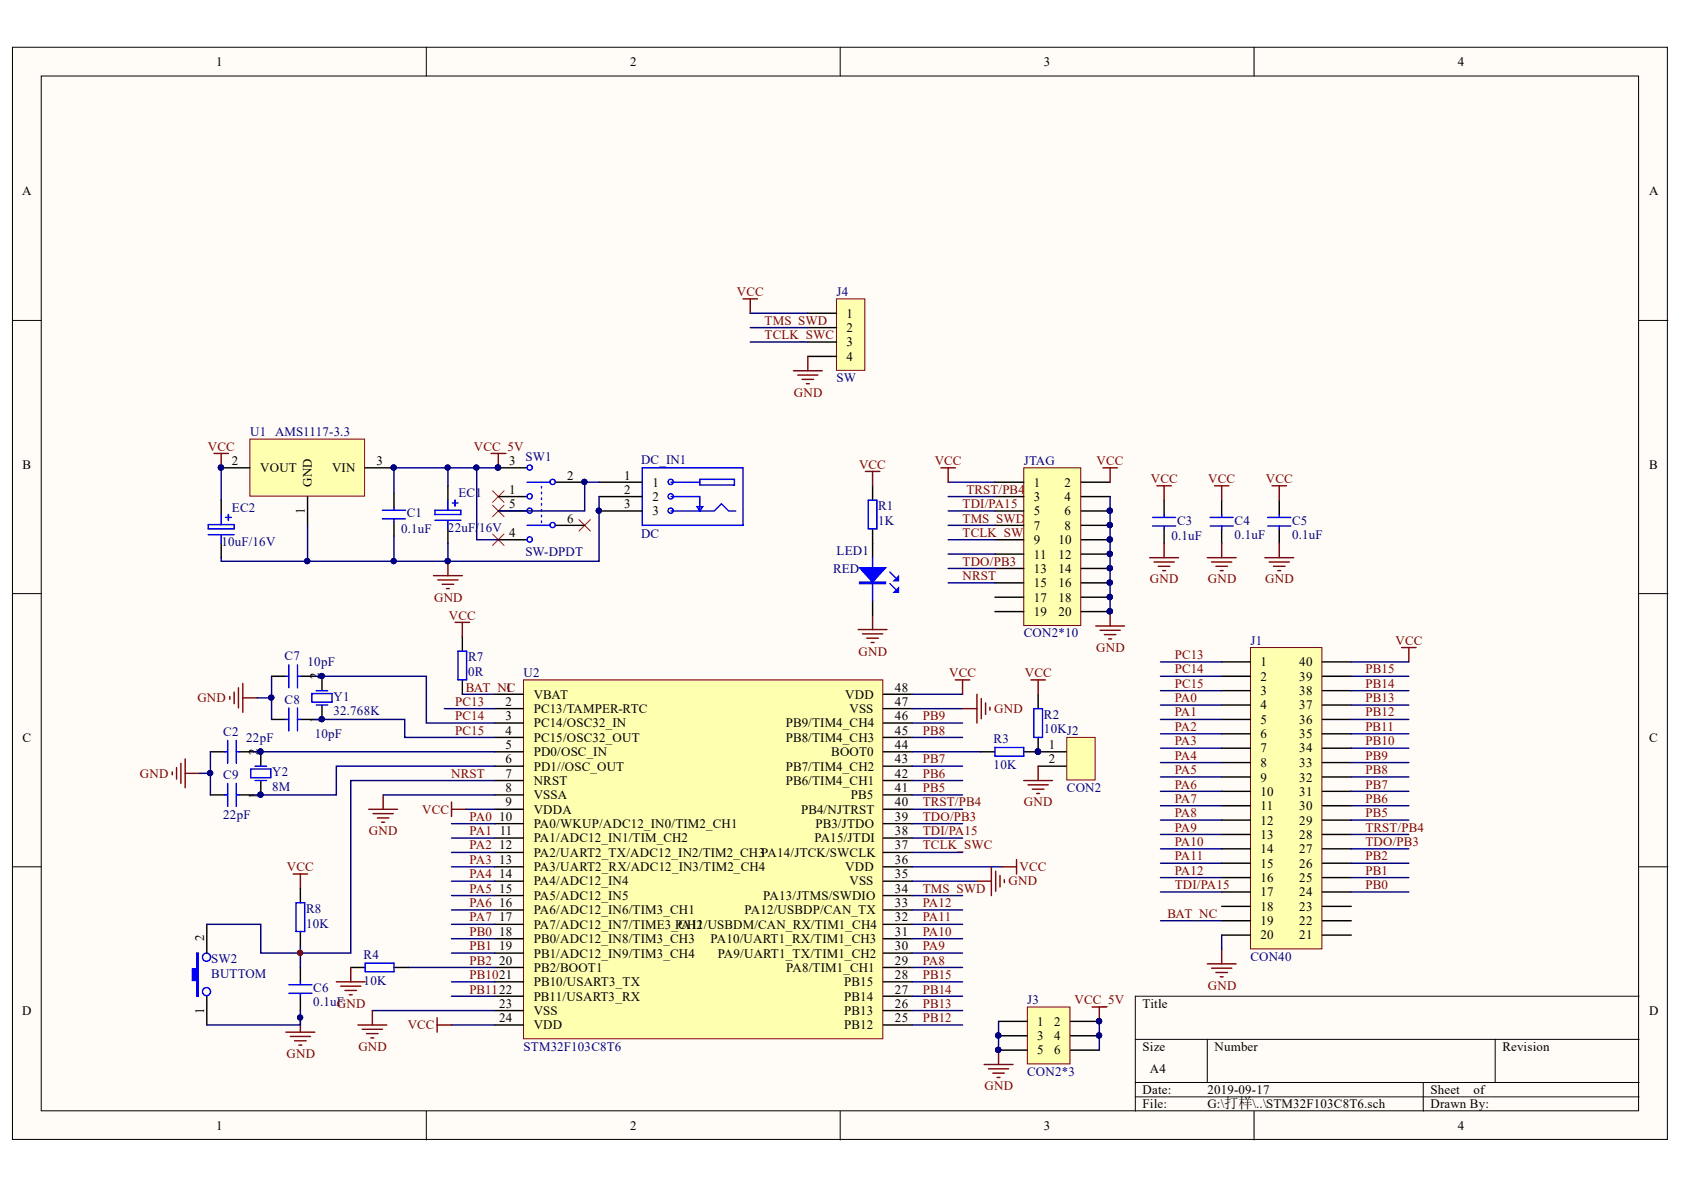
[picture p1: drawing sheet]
<svg xmlns="http://www.w3.org/2000/svg" width="297mm" height="210mm" viewBox="0 0 297 210" stroke-linecap="round" stroke-linejoin="round" font-family="sans-serif">
<defs><g id="words">
<g font-size="2.3">
<text x="38.1" y="11.6">1</text>
<text x="111.1" y="11.6">2</text>
<text x="184.1" y="11.6">3</text>
<text x="257.2" y="11.6">4</text>
<text x="3.9" y="34.4">A</text>
<text x="290.9" y="34.4">A</text>
<text x="149.3" y="56.1">1</text>
<text x="149.3" y="58.6">2</text>
<text x="149.3" y="61.1">3</text>
<text x="149.3" y="63.6">4</text>
<text x="4" y="82.6">B</text>
<text x="40.9" y="82.1">2</text>
<text x="45.9" y="83.3">VOUT</text>
<text x="58.6" y="83.3">VIN</text>
<text x="66.4" y="82.1">3</text>
<text x="89.8" y="82.1">3</text>
<text x="290.9" y="82.6">B</text>
<text x="55" y="85.9" transform="rotate(-90 55 85.9)">GND</text>
<text x="89.8" y="87.1">1</text>
<text x="89.8" y="89.7">5</text>
<text x="100.1" y="84.6">2</text>
<text x="110.1" y="84.6">1</text>
<text x="110.1" y="87.1">2</text>
<text x="110.1" y="89.7">3</text>
<text x="115.1" y="85.9">1</text>
<text x="115.1" y="88.4">2</text>
<text x="182.4" y="85.9">1</text>
<text x="182.4" y="88.4">3</text>
<text x="187.8" y="85.9">2</text>
<text x="187.8" y="88.4">4</text>
<text x="53.7" y="90.7" transform="rotate(-90 53.7 90.7)">1</text>
<text x="89.8" y="94.7">4</text>
<text x="100.1" y="92.2">6</text>
<text x="115.1" y="90.9">3</text>
<text x="182.4" y="90.9">5</text>
<text x="182.4" y="93.4">7</text>
<text x="182.4" y="96">9</text>
<text x="186.7" y="96">10</text>
<text x="187.8" y="90.9">6</text>
<text x="187.8" y="93.4">8</text>
<text x="182.4" y="98.5">11</text>
<text x="182.4" y="101">13</text>
<text x="186.7" y="98.5">12</text>
<text x="186.7" y="101">14</text>
<text x="182.4" y="103.6">15</text>
<text x="182.4" y="106.1">17</text>
<text x="186.7" y="103.6">16</text>
<text x="186.7" y="106.1">18</text>
<text x="182.4" y="108.6">19</text>
<text x="186.7" y="108.6">20</text>
<text x="56.3" y="119.8" transform="rotate(-90 56.3 119.8)">2</text>
<text x="222.3" y="117.5">1</text>
<text x="229.2" y="117.5">40</text>
<text x="89.2" y="124.5">2</text>
<text x="94.1" y="123.2">VBAT</text>
<text x="94.1" y="125.8">PC13/TAMPER-RTC</text>
<text x="149.1" y="123.2">VDD</text>
<text x="149.8" y="125.8">VSS</text>
<text x="157.9" y="124.5">47</text>
<text x="157.9" y="122">48</text>
<text x="222.3" y="120">2</text>
<text x="222.3" y="122.6">3</text>
<text x="222.3" y="125.1">4</text>
<text x="229.2" y="125.1">37</text>
<text x="229.2" y="122.6">38</text>
<text x="229.2" y="120">39</text>
<text x="4" y="130.8">C</text>
<text x="56.3" y="127.6" transform="rotate(-90 56.3 127.6)">1</text>
<text x="89.2" y="127">3</text>
<text x="89.2" y="129.6">4</text>
<text x="94.1" y="128.3">PC14/OSC32_IN</text>
<text x="94.1" y="130.8">PC15/OSC32_OUT</text>
<text x="138.6" y="130.8">PB8/TIM4_CH3</text>
<text x="138.6" y="128.3">PB9/TIM4_CH4</text>
<text x="157.9" y="129.6">45</text>
<text x="157.9" y="127">46</text>
<text x="222.3" y="127.6">5</text>
<text x="222.3" y="130.2">6</text>
<text x="229.2" y="130.2">35</text>
<text x="229.2" y="127.6">36</text>
<text x="290.9" y="130.8">C</text>
<text x="45.5" y="133.1" transform="rotate(-90 45.5 133.1)">2</text>
<text x="89.2" y="132.1">5</text>
<text x="89.2" y="134.6">6</text>
<text x="89.2" y="137.2">7</text>
<text x="94.1" y="133.4">PD0/OSC_IN</text>
<text x="94.1" y="135.9">PD1//OSC_OUT</text>
<text x="138.6" y="135.9">PB7/TIM4_CH2</text>
<text x="146.6" y="133.4">BOOT0</text>
<text x="157.9" y="137.2">42</text>
<text x="157.9" y="134.6">43</text>
<text x="157.9" y="132.1">44</text>
<text x="185" y="132.1">1</text>
<text x="185" y="134.6">2</text>
<text x="222.3" y="132.7">7</text>
<text x="222.3" y="135.3">8</text>
<text x="222.3" y="137.9">9</text>
<text x="229.2" y="137.9">32</text>
<text x="229.2" y="135.3">33</text>
<text x="229.2" y="132.7">34</text>
<text x="45.5" y="140.9" transform="rotate(-90 45.5 140.9)">1</text>
<text x="89.2" y="139.7">8</text>
<text x="89.2" y="142.2">9</text>
<text x="94.1" y="138.4">NRST</text>
<text x="94.1" y="141">VSSA</text>
<text x="94.1" y="143.5">VDDA</text>
<text x="138.6" y="138.4">PB6/TIM4_CH1</text>
<text x="141.3" y="143.5">PB4/NJTRST</text>
<text x="150.1" y="141">PB5</text>
<text x="157.9" y="142.2">40</text>
<text x="157.9" y="139.7">41</text>
<text x="222.3" y="140.4">10</text>
<text x="222.3" y="142.9">11</text>
<text x="229.2" y="142.9">30</text>
<text x="229.2" y="140.4">31</text>
<text x="88.1" y="144.8">10</text>
<text x="88.1" y="149.8">12</text>
<text x="88.1" y="147.3">11</text>
<text x="94.1" y="146">PA0/WKUP/ADC12_IN0/TIM2_CH1</text>
<text x="94.1" y="148.6">PA1/ADC12_IN1/TIM_CH2</text>
<text x="143.7" y="148.6">PA15/JTDI</text>
<text x="143.8" y="146">PB3/JTDO</text>
<text x="157.9" y="149.8">37</text>
<text x="157.9" y="147.3">38</text>
<text x="157.9" y="144.8">39</text>
<text x="222.3" y="145.5">12</text>
<text x="222.3" y="148">13</text>
<text x="229.2" y="148">28</text>
<text x="229.2" y="145.5">29</text>
<text x="88.1" y="152.4">13</text>
<text x="88.1" y="154.9">14</text>
<text x="94.1" y="151.1">PA2/UART2_TX/ADC12_IN2/TIM2_CH3PA14/JTCK/SWCLK</text>
<text x="94.1" y="153.6">PA3/UART2_RX/ADC12_IN3/TIM2_CH4</text>
<text x="149.1" y="153.6">VDD</text>
<text x="157.9" y="154.9">35</text>
<text x="157.9" y="152.4">36</text>
<text x="222.3" y="150.5">14</text>
<text x="222.3" y="153">15</text>
<text x="222.3" y="155.6">16</text>
<text x="229.2" y="155.6">25</text>
<text x="229.2" y="153">26</text>
<text x="229.2" y="150.5">27</text>
<text x="88.1" y="157.4">15</text>
<text x="88.1" y="160">16</text>
<text x="94.1" y="156.2">PA4/ADC12_IN4</text>
<text x="94.1" y="158.7">PA5/ADC12_IN5</text>
<text x="94.1" y="161.2">PA6/ADC12_IN6/TIM3_CH1</text>
<text x="131.3" y="161.2">PA12/USBDP/CAN_TX</text>
<text x="134.6" y="158.7">PA13/JTMS/SWDIO</text>
<text x="149.8" y="156.2">VSS</text>
<text x="157.9" y="160">33</text>
<text x="157.9" y="157.4">34</text>
<text x="222.3" y="158.1">17</text>
<text x="222.3" y="160.6">18</text>
<text x="229.2" y="160.6">23</text>
<text x="229.2" y="158.1">24</text>
<text x="36" y="166" transform="rotate(-90 36 166)">2</text>
<text x="88.1" y="162.5">17</text>
<text x="88.1" y="165.1">18</text>
<text x="88.1" y="167.7">19</text>
<text x="94.1" y="163.9">PA7/ADC12_IN7/TIME3_PCH2</text>
<text x="94.1" y="166.4">PB0/ADC12_IN8/TIM3_CH3</text>
<text x="120.2" y="163.9">A11/USBDM/CAN_RX/TIM1_CH4</text>
<text x="125.3" y="166.4">PA10/UART1_RX/TIM1_CH3</text>
<text x="157.9" y="167.7">30</text>
<text x="157.9" y="165.1">31</text>
<text x="157.9" y="162.5">32</text>
<text x="222.3" y="163.2">19</text>
<text x="222.3" y="165.7">20</text>
<text x="229.2" y="165.7">21</text>
<text x="229.2" y="163.2">22</text>
<text x="88.1" y="170.2">20</text>
<text x="94.1" y="168.9">PB1/ADC12_IN9/TIM3_CH4</text>
<text x="94.1" y="171.5">PB2/BOOT1</text>
<text x="94.1" y="174">PB10/USART3_TX</text>
<text x="126.6" y="168.9">PA9/UART1_TX/TIM1_CH2</text>
<text x="138.7" y="171.5">PA8/TIM1_CH1</text>
<text x="148.9" y="174">PB15</text>
<text x="157.9" y="172.7">28</text>
<text x="157.9" y="170.2">29</text>
<text x="3.9" y="179">D</text>
<text x="36" y="178.9" transform="rotate(-90 36 178.9)">1</text>
<text x="88.1" y="177.8">23</text>
<text x="94.1" y="176.5">PB11/USART3_RX</text>
<text x="94.1" y="179">VSS</text>
<text x="148.9" y="179">PB13</text>
<text x="148.9" y="176.5">PB14</text>
<text x="157.9" y="177.8">26</text>
<text x="157.9" y="175.3">27</text>
<text x="201.6" y="177.8">Title</text>
<text x="290.9" y="179">D</text>
<text x="88.1" y="180.3">24</text>
<text x="94.1" y="181.6">VDD</text>
<text x="148.9" y="181.6">PB12</text>
<text x="157.9" y="180.3">25</text>
<text x="183" y="180.9">1</text>
<text x="183" y="183.4">3</text>
<text x="183" y="186">5</text>
<text x="185.9" y="180.9">2</text>
<text x="185.9" y="183.4">4</text>
<text x="185.9" y="186">6</text>
<text x="201.6" y="185.4">Size</text>
<text x="214.2" y="185.4">Number</text>
<text x="265" y="185.4">Revision</text>
<text x="202.8" y="189.2">A4</text>
<text x="201.6" y="193">Date:</text>
<text x="201.6" y="195.5">File:</text>
<text x="213" y="193">2019-09-17</text>
<text x="213" y="195.5">G:\打样\..\STM32F103C8T6.sch</text>
<text x="252.3" y="193">Sheet</text>
<text x="252.3" y="195.5">Drawn By:</text>
<text x="259.9" y="193">of</text>
<text x="38.1" y="199.3">1</text>
<text x="111.1" y="199.3">2</text>
<text x="184.1" y="199.3">3</text>
<text x="257.2" y="199.3">4</text>
</g>
<g font-size="2.3" fill="#800000">
<text x="130" y="52.3">VCC</text>
<text x="134.9" y="57.3">TMS_SWD</text>
<text x="134.9" y="59.9">TCLK_SWC</text>
<text x="140" y="70">GND</text>
<text x="36.7" y="79.5">VCC</text>
<text x="83.6" y="79.5">VCC_5V</text>
<text x="151.5" y="82.6">VCC</text>
<text x="164.9" y="82.1">VCC</text>
<text x="193.4" y="82.1">VCC</text>
<text x="169.8" y="89.7">TDI/PA15</text>
<text x="170.5" y="87.1">TRST/PB4</text>
<text x="203" y="85.2">VCC</text>
<text x="213.1" y="85.2">VCC</text>
<text x="223.3" y="85.2">VCC</text>
<text x="169.8" y="92.2">TMS_SWD</text>
<text x="169.8" y="94.7">TCLK_SWC</text>
<text x="169.8" y="99.8">TDO/PB3</text>
<text x="76.6" y="106.1">GND</text>
<text x="169.8" y="102.3">NRST</text>
<text x="202.8" y="102.9">GND</text>
<text x="213" y="102.9">GND</text>
<text x="223.2" y="102.9">GND</text>
<text x="79.2" y="109.3">VCC</text>
<text x="246.2" y="113.7">VCC</text>
<text x="151.4" y="115.7">GND</text>
<text x="167.4" y="119.4">VCC</text>
<text x="180.8" y="119.4">VCC</text>
<text x="193.4" y="115">GND</text>
<text x="207.2" y="116.2">PC13</text>
<text x="207.2" y="118.8">PC14</text>
<text x="240.8" y="118.8">PB15</text>
<text x="34.8" y="123.8">GND</text>
<text x="80.3" y="124.5">PC13</text>
<text x="82.1" y="122">BAT_N1C</text>
<text x="175.4" y="125.8">GND</text>
<text x="207.2" y="123.8">PA0</text>
<text x="207.2" y="121.3">PC15</text>
<text x="240.8" y="123.8">PB13</text>
<text x="240.8" y="121.3">PB14</text>
<text x="80.3" y="127">PC14</text>
<text x="80.3" y="129.6">PC15</text>
<text x="162.8" y="129.6">PB8</text>
<text x="162.8" y="127">PB9</text>
<text x="207.2" y="126.4">PA1</text>
<text x="207.2" y="128.9">PA2</text>
<text x="207.2" y="131.4">PA3</text>
<text x="240.8" y="131.4">PB10</text>
<text x="240.8" y="128.9">PB11</text>
<text x="240.8" y="126.4">PB12</text>
<text x="24.7" y="137.2">GND</text>
<text x="79.6" y="137.2">NRST</text>
<text x="162.8" y="137.2">PB6</text>
<text x="162.8" y="134.6">PB7</text>
<text x="207.2" y="134.1">PA4</text>
<text x="207.2" y="136.6">PA5</text>
<text x="240.8" y="136.6">PB8</text>
<text x="240.8" y="134.1">PB9</text>
<text x="74.5" y="143.5">VCC</text>
<text x="162.8" y="142.2">TRST/PB4</text>
<text x="162.8" y="139.7">PB5</text>
<text x="180.6" y="142.2">GND</text>
<text x="207.2" y="139.1">PA6</text>
<text x="207.2" y="141.7">PA7</text>
<text x="240.8" y="141.7">PB6</text>
<text x="240.8" y="139.1">PB7</text>
<text x="65.1" y="147.3">GND</text>
<text x="82.8" y="144.8">PA0</text>
<text x="82.8" y="147.3">PA1</text>
<text x="82.8" y="149.8">PA2</text>
<text x="162.8" y="149.8">TCLK_SWC</text>
<text x="162.8" y="147.3">TDI/PA15</text>
<text x="162.8" y="144.8">TDO/PB3</text>
<text x="207.2" y="144.2">PA8</text>
<text x="207.2" y="146.7">PA9</text>
<text x="207.2" y="149.2">PA10</text>
<text x="240.8" y="144.2">PB5</text>
<text x="240.8" y="149.2">TDO/PB3</text>
<text x="240.8" y="146.7">TRST/PB4</text>
<text x="50.6" y="153.6">VCC</text>
<text x="82.8" y="152.4">PA3</text>
<text x="82.8" y="154.9">PA4</text>
<text x="179.8" y="153.6">VCC</text>
<text x="207.2" y="151.8">PA11</text>
<text x="207.2" y="154.3">PA12</text>
<text x="240.8" y="154.3">PB1</text>
<text x="240.8" y="151.8">PB2</text>
<text x="82.8" y="157.4">PA5</text>
<text x="82.8" y="160">PA6</text>
<text x="162.8" y="160">PA12</text>
<text x="162.8" y="157.4">TMS_SWD</text>
<text x="177.9" y="156.2">GND</text>
<text x="205.9" y="161.9">BAT_NC</text>
<text x="207.2" y="156.8">TDI/PA15</text>
<text x="240.8" y="156.8">PB0</text>
<text x="82.8" y="162.5">PA7</text>
<text x="82.8" y="165.1">PB0</text>
<text x="82.8" y="167.7">PB1</text>
<text x="162.8" y="167.7">PA9</text>
<text x="162.8" y="165.1">PA10</text>
<text x="162.8" y="162.5">PA11</text>
<text x="82.8" y="170.2">PB2</text>
<text x="82.8" y="172.7">PB1021</text>
<text x="162.8" y="172.7">PB15</text>
<text x="162.8" y="170.2">PA8</text>
<text x="82.8" y="175.3">PB1122</text>
<text x="162.8" y="177.8">PB13</text>
<text x="162.8" y="175.3">PB14</text>
<text x="189.6" y="177.1">VCC_5V</text>
<text x="213" y="174.6">GND</text>
<text x="63.2" y="185.4">GND</text>
<text x="71.9" y="181.6">VCC</text>
<text x="162.8" y="180.3">PB12</text>
<text x="50.5" y="186.6">GND</text>
<text x="173.7" y="192.3">GND</text>
</g>
<g font-size="2.3" fill="#000080">
<text x="147.6" y="52.3">J4</text>
<text x="147.6" y="67.4">SW</text>
<text x="44.1" y="77">U1 AMS1117-3.3</text>
<text x="92.7" y="81.3">SW1</text>
<text x="113.1" y="81.8">DC_IN1</text>
<text x="180.6" y="82.1">JTAG</text>
<text x="80.9" y="87.7">EC1</text>
<text x="154.9" y="90">R1</text>
<text x="40.9" y="90.2">EC2</text>
<text x="70.7" y="94">0.1uF</text>
<text x="71.7" y="91.3">C1</text>
<text x="79" y="93.8">22uF/</text>
<text x="84.5" y="93.8">16V</text>
<text x="113.1" y="95">DC</text>
<text x="154.9" y="92.5">1K</text>
<text x="206.6" y="95.3">0.1uF</text>
<text x="207.6" y="92.5">C3</text>
<text x="217.8" y="92.5">C4</text>
<text x="217.8" y="95.1">0.1uF</text>
<text x="227.9" y="92.5">C5</text>
<text x="227.9" y="95.1">0.1uF</text>
<text x="39" y="96.3">10uF/16V</text>
<text x="92.7" y="98">SW-DPDT</text>
<text x="147" y="101">RED</text>
<text x="147.6" y="97.8">LED1</text>
<text x="180.6" y="112.4">CON2*10</text>
<text x="220.6" y="113.7">J1</text>
<text x="50.2" y="116.5">C7</text>
<text x="54.3" y="117.5">10pF</text>
<text x="82.6" y="116.7">R7</text>
<text x="82.6" y="119.2">0R</text>
<text x="92.4" y="119.4">U2</text>
<text x="50.2" y="124.1">C8</text>
<text x="58.8" y="123.6">Y1</text>
<text x="39.4" y="129.8">C2</text>
<text x="43.4" y="130.8">22pF</text>
<text x="55.5" y="130.2">10pF</text>
<text x="58.8" y="126.1">32.768K</text>
<text x="175.3" y="131.1">R3</text>
<text x="184.1" y="126.8">R2</text>
<text x="184.1" y="129.3">10KJ2</text>
<text x="39.4" y="137.4">C9</text>
<text x="48" y="136.9">Y2</text>
<text x="175.3" y="135.7">10K</text>
<text x="48" y="139.5">8M</text>
<text x="188.2" y="139.7">CON2</text>
<text x="39.4" y="144.5">22pF</text>
<text x="54" y="161">R8</text>
<text x="54" y="163.6">10K</text>
<text x="37.3" y="169.9">SW2</text>
<text x="37.3" y="172.5">BUTTOM</text>
<text x="64.1" y="169.2">R4</text>
<text x="64.1" y="173.7">10K</text>
<text x="220.6" y="169.5">CON40</text>
<text x="55.3" y="175">C6</text>
<text x="55.3" y="177.5">0.1uGND</text>
<text x="59.4" y="177.5">F</text>
<text x="181.2" y="177.1">J3</text>
<text x="92.4" y="185.4">STM32F103C8T6</text>
<text x="181.2" y="189.8">CON2*3</text>
</g>
</g></defs>
<g fill="#fffcf8" stroke="#000" stroke-width=".18">
<path d="M2.2 8.3h291.9v192.7h-291.9z"/>
<path d="M7.3 13.4h281.7v182.5h-281.7z"/>
</g>
<g fill="none" stroke="#000" stroke-width=".18">
<path d="M75.2 8.3v5.1M148.2 8.3v5.1M221.2 8.3v5.1M2.2 56.5h5.1M289.1 56.5h5.1M2.2 104.7h5.1M289.1 104.7h5.1M2.2 152.9h5.1M289.1 152.9h5.1M289.1 175.7h-88.8v20.3M75.2 196v5.1M148.2 196v5.1"/>
<path d="M200.3 183.3h88.8M200.3 190.9h88.8M200.3 193.5h88.8M213 183.3v7.6M221.2 196v5.1M251 190.9v5.1M263.7 183.3v7.6"/>
</g>
<g fill="#000080" stroke="#000080" stroke-width=".18">
<circle cx="52.9" cy="168.1" r=".46"/>
<circle cx="87.8" cy="82.5" r=".46"/>
<circle cx="79" cy="82.5" r=".46"/>
<circle cx="79" cy="99" r=".46"/>
<circle cx="105.6" cy="90.1" r=".46"/>
<circle cx="84" cy="82.5" r=".46"/>
<circle cx="69.4" cy="82.5" r=".46"/>
<circle cx="69.4" cy="99" r=".46"/>
</g>
<path d="M86.9 86.6l2 2M86.9 89.1l2 2M86.9 94.2l2 2M88.9 86.6l-2 2M88.9 89.1l-2 2M88.9 94.2l-2 2M102.1 91.6l2 2.1M104.1 91.6l-2 2.1" fill="none" stroke="#f00" stroke-width=".18"/>
<path d="M86.6 80h2.6M87.9 80v2.5M79 99v2.5M76.5 101.5h5M77.2 102.3h3.6M78 103.1h2M78.8 103.8h.5M151.4 111h5.1M152.1 111.8h3.6M152.9 112.6h2M153.7 113.3h.5M153.9 108.5v2.5" fill="none" stroke="#800000" stroke-width=".25"/>
<path d="M69.5 87v2.5M69.5 92v2.6M79 85.7v2.5M79 93.3v2.5M105.7 85.1h7.6M105.7 87.6h7.6M105.7 90.1h7.6M153.9 95.8v2.6M153.9 106v2.5" fill="none" stroke="#000" stroke-width=".25"/>
<g fill="none" stroke="#00f" stroke-width=".25">
<path d="M67.5 90h4M67.5 91.5h4M69.5 89.5v.5M69.5 91.5v.5M76.7 90h4.6v.8h-4.6zM76.7 91.8h4.6M79 88.2v1.8M79 91.8v1.5M79.8 88.7h1M80.3 88.2v1M113.3 82.5h17.8v10.2h-17.8zM117.9 89.8a.47 .47 0 0 1 .8 0 .47 .47 0 0 1-.3 .7 .47 .47 0 0 1-.6-.5"/>
<path d="M117.9 84.8a.47 .47 0 0 1 .8-.1 .47 .47 0 0 1-.3 .8 .47 .47 0 0 1-.6-.6M117.9 87.3a.47 .47 0 0 1 .8 0 .47 .47 0 0 1-.3 .7 .47 .47 0 0 1-.6-.5M118.4 90.1h7.6l1.3-1.2 1.2 1.2h1.3M118.4 87.6h5v2.5M118.4 85.1h5M122.9 89.4h1.1l-.6 .7zM123.4 84.5h6.1v1.1h-6.1zM153.9 98.4v7.6M157 102.9l1 1M157 100.9l1 1"/>
</g>
<path d="M79 82.5v3.2M79 95.8v3.2M87.9 82.5h-18.4v4.5M105.7 87.6v11.4h-36.2v-4.4" fill="none" stroke="#000080" stroke-width=".25"/>
<path d="M151.6 100.1h4.6l-2.3 2.6z" fill="#00f"/>
<path d="M151.6 100.1h4.6l-2.3 2.6zM151.6 102.7h4.6v.2h-4.6zM151.6 102.8h4.6" fill="none" stroke="#00f" stroke-width=".25"/>
<path d="M157.7 104.5l.8-.8v.8z" fill="#00f"/>
<path d="M157.7 104.5l.8-.8v.8z" fill="none" stroke="#00f" stroke-width=".25"/>
<path d="M157.7 102.4l.8-.7v.7z" fill="#00f"/>
<g fill="none" stroke="#00f" stroke-width=".25">
<path d="M93 92.7h4M93 85.1h4M95.5 85.8v.3M95.5 86.8v.3M95.5 87.8v.3M95.5 88.9v.2M95.5 89.9v.2M95.5 90.9v.2M95.5 91.9v.3M153.2 88.2h1.5v5.1h-1.5zM203.3 92.8h4.1M203.3 91.3h4.1"/>
<path d="M205.3 90.8v.5M205.3 92.8v.5M213.5 92.8h4M213.5 91.3h4M215.5 90.8v.5M215.5 92.8v.5M223.6 92.8h4.1M223.6 91.3h4.1M225.6 90.8v.5M225.6 92.8v.5M50.4 119.3h.6M51 117.3v4"/>
<path d="M52.5 117.3v4M52.5 119.3h.5M80.8 114.9h1.5v5h-1.5zM157.7 102.4l.8-.7v.7zM50.4 126.9h.6M51 124.9v4M52.5 124.9v4M52.5 126.9h.5M55 122.3h3.6v1.6h-3.6zM55.8 121.8h2M55.8 124.4h2M52.2 159.2h1.5v5.1h-1.5z"/>
<path d="M51 175.2h4M51 173.7h4M53 173.2v.5M53 175.2v.5"/>
<circle cx="93.4" cy="87.6" r=".46"/>
<circle cx="93.4" cy="95.2" r=".46"/>
<circle cx="93.4" cy="82.5" r=".46"/>
<circle cx="93.4" cy="90.1" r=".46"/>
<circle cx="97.5" cy="92.6" r=".46"/>
<circle cx="97.5" cy="85" r=".46"/>
</g>
<g fill="none" stroke="#000" stroke-width=".25">
<path d="M87.9 82.5h5.1M87.9 87.6h5.1M87.9 90.1h5.1M87.9 95.2h5.1M98.1 85.1h5M98.1 92.7h5M153.9 85.7v2.5M153.9 93.3v2.5M205.3 88.2v2.6M205.3 93.3v2.5M215.5 88.2v2.6M215.5 93.3v2.5"/>
<path d="M225.6 88.2v2.6M225.6 93.3v2.5M47.9 119.3h2.5M53 119.3h2.5M56.8 119.3v2.5M81.5 112.3v2.6M81.5 119.9v2.6M47.9 126.9h2.5M53 126.9h2.5M56.8 124.4v2.5M53 156.7v2.5M36.5 175.7v5.1"/>
<path d="M53 164.3v2.5M53 170.6v2.6M53 175.7v2.6"/>
</g>
<g fill="#000080" stroke="#000080" stroke-width=".18">
<circle cx="103.1" cy="85" r=".46"/>
<circle cx="87.8" cy="82.5" r=".46"/>
<circle cx="56.7" cy="126.8" r=".46"/>
<circle cx="56.7" cy="119.2" r=".46"/>
<circle cx="47.8" cy="123" r=".46"/>
<circle cx="52.9" cy="179.5" r=".46"/>
</g>
<g fill="none" stroke="#800000" stroke-width=".25">
<path d="M152.6 83.2h2.6M153.9 83.2v2.5M202.8 98.4h5.1M203.6 99.1h3.5M204.1 85.7h2.5M204.3 99.9h2.1M205.3 85.7v2.5M205.3 95.8v2.6M213 98.4h5M213.7 99.1h3.6M214.2 85.7h2.6M214.5 99.9h2"/>
<path d="M215.5 85.7v2.5M215.5 95.8v2.6M223.1 98.4h5.1M223.9 99.1h3.5M224.4 85.7h2.5M224.6 99.9h2.1M225.6 85.7v2.5M225.6 95.8v2.6M80.3 109.8h2.5M81.5 109.8v2.5M205.1 100.7h.5M215.2 100.7h.5"/>
<path d="M225.4 100.7h.5M40.5 122.8v.6M41.3 122.1v2M42.1 121.3v3.6M42.8 120.6v5M42.8 123.1h2.6M51.7 154.2h2.6M53 154.2v2.5M53 179.5v2.6M50.4 182.1h5.1M51.2 182.8h3.6M52 183.6h2"/>
<path d="M52.7 184.3h.5"/>
</g>
<path d="M47.9 119.3v7.6M45.4 123.1h2.5" fill="none" stroke="#000080" stroke-width=".25"/>
<path d="M34.7 168.1h.3v7.6h-.3v-2.8h-.8v-2h.8z" fill-rule="evenodd" fill="#00f"/>
<g fill="none" stroke="#00f" stroke-width=".25">
<path d="M34.7 168.1h.3v7.6h-.3v-2.8h-.8v-2h.8z"/>
<circle cx="36.4" cy="168.8" r=".72"/>
<circle cx="36.4" cy="174.9" r=".71"/>
</g>
<path d="M36.5 163v5.1" fill="none" stroke="#000" stroke-width=".25"/>
<path d="M53 178.3v2.5h-16.5" fill="none" stroke="#000080" stroke-width=".25"/>
<circle cx="52.9" cy="179.5" r=".46" fill="#000080" stroke="#000080" stroke-width=".18"/>
<path d="M92.3 119.9h63.4v63.3h-63.4z" fill="#ffffb0" stroke="#800000" stroke-width=".18"/>
<g fill="none" stroke="#000" stroke-width=".25">
<path d="M39 88.2v2.6M39 95.8v2.6M87.3 122.5h5M87.3 125h5M87.3 127.5h5M87.3 130.1h5M87.3 132.6h5M87.3 135.1h5M87.3 137.7h5M155.8 122.5h5.1M155.8 125h5.1M155.8 127.5h5.1"/>
<path d="M155.8 130.1h5.1M155.8 132.6h5.1M155.8 135.1h5.1M155.8 137.7h5.1M87.3 140.2h5M87.3 142.8h5M87.3 145.3h5M87.3 147.8h5M87.3 150.4h5M87.3 152.9h5M87.3 155.4h5M87.3 158h5"/>
<path d="M155.8 140.2h5.1M155.8 142.8h5.1M155.8 145.3h5.1M155.8 147.8h5.1M155.8 150.4h5.1M155.8 152.9h5.1M155.8 155.4h5.1M155.8 158h5.1M87.3 160.5h5M87.3 163h5M87.3 165.6h5M87.3 168.1h5"/>
<path d="M87.3 170.6h5M87.3 173.2h5M87.3 175.7h5M87.3 178.3h5M155.8 160.5h5.1M155.8 163h5.1M155.8 165.6h5.1M155.8 168.1h5.1M155.8 170.6h5.1M155.8 173.2h5.1M155.8 175.7h5.1M155.8 178.3h5.1"/>
<path d="M87.3 180.8h5M155.8 180.8h5.1"/>
</g>
<path d="M39 82.5v5.7" fill="none" stroke="#000080" stroke-width=".25"/>
<circle cx="39" cy="82.5" r=".46" fill="#000080" stroke="#000080" stroke-width=".18"/>
<path d="M36.7 92.5h4.6v.8h-4.6zM36.7 94.3h4.6M39 90.8v1.7M39 94.3v1.5M39.8 91.3h1M40.3 90.8v1" fill="none" stroke="#00f" stroke-width=".25"/>
<path d="M44.1 77.4h20.2v10.1h-20.2z" fill="#ffffb0" stroke="#800000" stroke-width=".18"/>
<path d="M39 82.5h5.1M54.3 87.6v5.1M64.4 82.5h5.1M37.1 132.6h2.6M42.2 132.6h2.5M46 132.6v2.5M46 137.7v2.5M183.1 132.6h5.1M183.1 135.1h5.1M37.1 140.2h2.6M42.2 140.2h2.5" fill="none" stroke="#000" stroke-width=".25"/>
<g fill="#000080" stroke="#000080" stroke-width=".18">
<circle cx="39" cy="82.5" r=".46"/>
<circle cx="69.4" cy="82.5" r=".46"/>
<circle cx="54.2" cy="99" r=".47"/>
<circle cx="69.4" cy="99" r=".46"/>
<circle cx="56.7" cy="119.2" r=".46"/>
<circle cx="56.7" cy="126.8" r=".46"/>
<circle cx="45.9" cy="140.2" r=".46"/>
<circle cx="45.9" cy="132.6" r=".46"/>
<circle cx="37.1" cy="136.4" r=".46"/>
<circle cx="183.1" cy="132.6" r=".46"/>
</g>
<g fill="none" stroke="#000080" stroke-width=".25">
<path d="M54.3 92.7v6.3h-15.3v-.6M54.3 99h15.2M55.5 119.3h19.7v8.2h12.1M35.2 136.4h1.9M37.1 132.6v7.6M44.7 132.6h42.6M55.5 126.9h15.9v3.2h15.9M78.4 125h8.9M81.5 122.5h5.8M87.3 135.1h-28v5.1h-14.6M160.9 122.5h8.9M160.9 137.7h8.9"/>
<path d="M160.9 135.1h8.9M160.9 130.1h8.9M160.9 127.5h8.9M160.9 125h8.9M67.6 140.2h19.7M79.6 145.3h7.7M79.6 147.8h7.7M79.6 150.4h7.7M79.6 152.9h7.7M79.6 155.4h7.7M79.6 158h7.7M82.2 142.8h5.1"/>
<path d="M160.9 140.2h8.9M160.9 142.8h8.9M160.9 145.3h8.9M160.9 147.8h8.9M160.9 150.4h8.9M160.9 152.9h15.9M160.9 155.4h11.4M160.9 158h8.9M53 166.8v3.8M65.7 178.3h21.6M72 170.6h15.3M79.6 160.5h7.7"/>
<path d="M79.6 163h7.7M79.6 165.6h7.7M79.6 168.1h7.7M79.6 173.2h7.7M79.6 175.7h7.7M160.9 160.5h8.9M160.9 163h8.9M160.9 165.6h8.9M160.9 168.1h8.9M160.9 170.6h8.9M160.9 173.2h8.9M160.9 175.7h8.9"/>
<path d="M160.9 178.3h8.9M79.6 180.8h7.7M160.9 180.8h8.9"/>
</g>
<g fill="none" stroke="#800000" stroke-width=".25">
<path d="M37.7 80h2.6M39 80v2.5M168.5 119.9h2.6M169.8 119.9v2.6M30.4 136.2v.5M31.1 135.4v2M31.9 134.6v3.6M32.7 133.9v5M32.7 136.4h2.5M169.8 125h2.5M172.3 122.5v5M173.1 123.2v3.6"/>
<path d="M173.8 124v2M174.6 124.7v.6M65 142.8h5.1M65.8 143.5h3.6M66.6 144.3h2M67.3 145h.5M67.6 140.2v2.6M79.6 141.5v2.5M79.6 142.8h2.6M172.3 155.4h2.6M174.9 152.9v5.1M175.6 153.7v3.5"/>
<path d="M176.4 154.4v2M176.8 152.9h2.5M177.1 155.2v.5M179.3 151.6v2.6M65.7 178.3v2.5M77.1 179.5v2.6M63.1 180.8h5.1M63.9 181.6h3.6M64.7 182.3h2M65.4 183.1h.5M77.1 180.8h2.5"/>
</g>
<path d="M39.7 132.6h.5M40.2 130.6v4M40.2 138.2v4M41.7 130.6v4M41.7 138.2v4M41.7 132.6h.5M44.2 135.7h3.6v1.5h-3.6zM45 135.1h2M45 137.7h2M39.7 140.2h.5M41.7 140.2h.5" fill="none" stroke="#00f" stroke-width=".25"/>
<path d="M188.2 130.1h5v7.5h-5z" fill="#ffffb0" stroke="#800000" stroke-width=".18"/>
<circle cx="183.1" cy="132.6" r=".46" fill="#000080" stroke="#000080" stroke-width=".18"/>
<path d="M173 132.6h2.5M183.1 122.5v2.5M183.1 130.1v2.5h-2.5M61.9 170.6h2.5M69.5 170.6h2.5" fill="none" stroke="#000" stroke-width=".25"/>
<path d="M175.5 131.8h5.1v1.6h-5.1zM182.4 125h1.5v5.1h-1.5zM64.4 169.9h5.1v1.5h-5.1z" fill="none" stroke="#00f" stroke-width=".25"/>
<path d="M181.8 119.9h2.6M183.1 119.9v2.6M180.6 137.7h5.1M181.3 138.4h3.6M182.1 139.2h2M182.9 140h.5M183.1 135.1v2.6M59.3 173.2h5.1M60.1 173.9h3.5M60.9 174.7h2M61.6 175.5h.5M61.9 170.6v2.6" fill="none" stroke="#800000" stroke-width=".25"/>
<path d="M160.9 132.6h12.1" fill="none" stroke="#000080" stroke-width=".25"/>
<path d="M180.6 82.5h10v27.8h-10z" fill="#ffffb0" stroke="#800000" stroke-width=".18"/>
<g fill="none" stroke="#000" stroke-width=".25">
<path d="M175.5 85.1h5.1M175.5 87.6h5.1M175.5 90.1h5.1M175.5 92.7h5.1M175.5 95.2h5.1M175.5 97.7h5.1M190.7 85.1h5.1M190.7 87.6h5.1M190.7 90.1h5.1M190.7 92.7h5.1M190.7 95.2h5.1M190.7 97.7h5.1"/>
<path d="M175.5 100.3h5.1M175.5 102.8h5.1M175.5 105.3h5.1M175.5 107.9h5.1M190.7 100.3h5.1M190.7 102.8h5.1M190.7 105.3h5.1M190.7 107.9h5.1"/>
</g>
<g fill="#000080" stroke="#000080" stroke-width=".18">
<circle cx="195.8" cy="90.1" r=".46"/>
<circle cx="195.8" cy="92.6" r=".46"/>
<circle cx="195.7" cy="95.2" r=".47"/>
<circle cx="195.8" cy="97.7" r=".46"/>
<circle cx="195.8" cy="100.2" r=".46"/>
<circle cx="195.8" cy="102.8" r=".46"/>
<circle cx="195.7" cy="105.3" r=".47"/>
<circle cx="195.8" cy="107.8" r=".46"/>
</g>
<path d="M167.2 85.1h8.3M167.2 87.6h8.3M167.2 90.1h8.3M167.2 92.7h8.3M167.2 95.2h8.3M167.2 97.7h8.3M195.8 87.6v20.3M167.2 100.3h8.3M167.2 102.8h8.3" fill="none" stroke="#000080" stroke-width=".25"/>
<path d="M166 82.5h2.5M167.2 82.5v2.6M194.5 82.5h2.6M195.8 82.5v2.6M193.3 110.4h5.1M194 111.2h3.6M194.8 111.9h2M195.6 112.7h.5M195.8 107.9v2.5" fill="none" stroke="#800000" stroke-width=".25"/>
<path d="M220.6 114.2h12.6v53.2h-12.6z" fill="#ffffb0" stroke="#800000" stroke-width=".18"/>
<g fill="none" stroke="#000" stroke-width=".25">
<path d="M215.5 116.8h5.1M215.5 119.3h5.1M233.3 116.8h5M233.3 119.3h5M215.5 121.8h5.1M215.5 124.4h5.1M215.5 126.9h5.1M215.5 129.4h5.1M215.5 132h5.1M215.5 134.5h5.1M215.5 137h5.1M215.5 139.6h5.1"/>
<path d="M233.3 121.8h5M233.3 124.4h5M233.3 126.9h5M233.3 129.4h5M233.3 132h5M233.3 134.5h5M233.3 137h5M233.3 139.6h5M215.5 142.1h5.1M215.5 144.7h5.1M215.5 147.2h5.1M215.5 149.7h5.1"/>
<path d="M215.5 152.3h5.1M215.5 154.8h5.1M215.5 157.3h5.1M215.5 159.9h5.1M233.3 142.1h5M233.3 144.7h5M233.3 147.2h5M233.3 149.7h5M233.3 152.3h5M233.3 154.8h5M233.3 157.3h5M233.3 159.9h5"/>
<path d="M215.5 162.4h5.1M215.5 164.9h5.1M233.3 162.4h5M233.3 164.9h5"/>
</g>
<path d="M181.2 177.6h7.5v10.1h-7.5z" fill="#ffffb0" stroke="#800000" stroke-width=".18"/>
<path d="M176.1 180.2h5.1M176.1 182.7h5.1M176.1 185.2h5.1M188.8 180.2h5.1M188.8 182.7h5.1M188.8 185.2h5.1" fill="none" stroke="#000" stroke-width=".25"/>
<g fill="#000080" stroke="#000080" stroke-width=".18">
<circle cx="193.9" cy="180.1" r=".46"/>
<circle cx="176.1" cy="182.6" r=".46"/>
<circle cx="193.9" cy="182.6" r=".46"/>
<circle cx="176.1" cy="185.2" r=".46"/>
</g>
<g fill="none" stroke="#800000" stroke-width=".25">
<path d="M247.2 114.2h2.6M248.5 114.2v2.6M192.6 177.6h2.6M193.9 177.6v2.6M213 170h5M213.7 170.8h3.6M214.5 171.5h2M215.2 172.3h.5M215.5 167.5v2.5M173.6 187.8h5.1M174.4 188.5h3.5M175.1 189.3h2"/>
<path d="M175.9 190.1h.5M176.1 185.2v2.6"/>
</g>
<g fill="none" stroke="#000080" stroke-width=".25">
<path d="M204.7 116.8h10.8M204.7 119.3h10.8M238.3 116.8h10.2M238.3 119.3h10.2M87.3 137.7h-25.4v30.4h-15.9v-5.1h-9.5M204.7 121.8h10.8M204.7 124.4h10.8M204.7 126.9h10.8M204.7 129.4h10.8M204.7 132h10.8M204.7 134.5h10.8M204.7 137h10.8"/>
<path d="M204.7 139.6h10.8M238.3 121.8h10.2M238.3 124.4h10.2M238.3 126.9h10.2M238.3 129.4h10.2M238.3 132h10.2M238.3 134.5h10.2M238.3 137h10.2M238.3 139.6h10.2M204.7 142.1h10.8M204.7 144.7h10.8M204.7 147.2h10.8"/>
<path d="M204.7 149.7h10.8M204.7 152.3h10.8M204.7 154.8h10.8M204.7 157.3h10.8M238.3 142.1h10.2M238.3 144.7h10.2M238.3 147.2h10.2M238.3 149.7h10.2M238.3 152.3h10.2M238.3 154.8h10.2M238.3 157.3h10.2M215.5 164.9v2.6"/>
<path d="M176.1 180.2v5M193.9 180.2v5"/>
</g>
<circle cx="52.9" cy="168.1" r=".46" fill="#800000" stroke="#800000" stroke-width=".18"/>
<path d="M147.5 52.7h5v12.6h-5z" fill="#ffffb0" stroke="#800000" stroke-width=".18"/>
<path d="M142.5 55.3h5.1M142.5 57.8h5.1M142.5 60.3h5.1M142.5 62.9h5.1" fill="none" stroke="#000" stroke-width=".25"/>
<path d="M131.1 52.7h2.5M132.3 52.7v2.6M140 65.4h5M140.7 66.2h3.6M141.5 66.9h2M142.2 67.7h.5M142.5 62.9v2.5" fill="none" stroke="#800000" stroke-width=".25"/>
<path d="M132.3 57.8h10.2M132.3 55.3h10.2M132.3 60.3h10.2M84.1 82.5v12.7h3.8M105.7 85.1h-2.6v5h-15.2M204.7 162.4h10.8" fill="none" stroke="#000080" stroke-width=".25"/>
<g fill="#000080" stroke="#000080" stroke-width=".18">
<circle cx="103.1" cy="85" r=".46"/>
<circle cx="84" cy="82.5" r=".46"/>
</g>
<use href="#words"/>
</svg>
